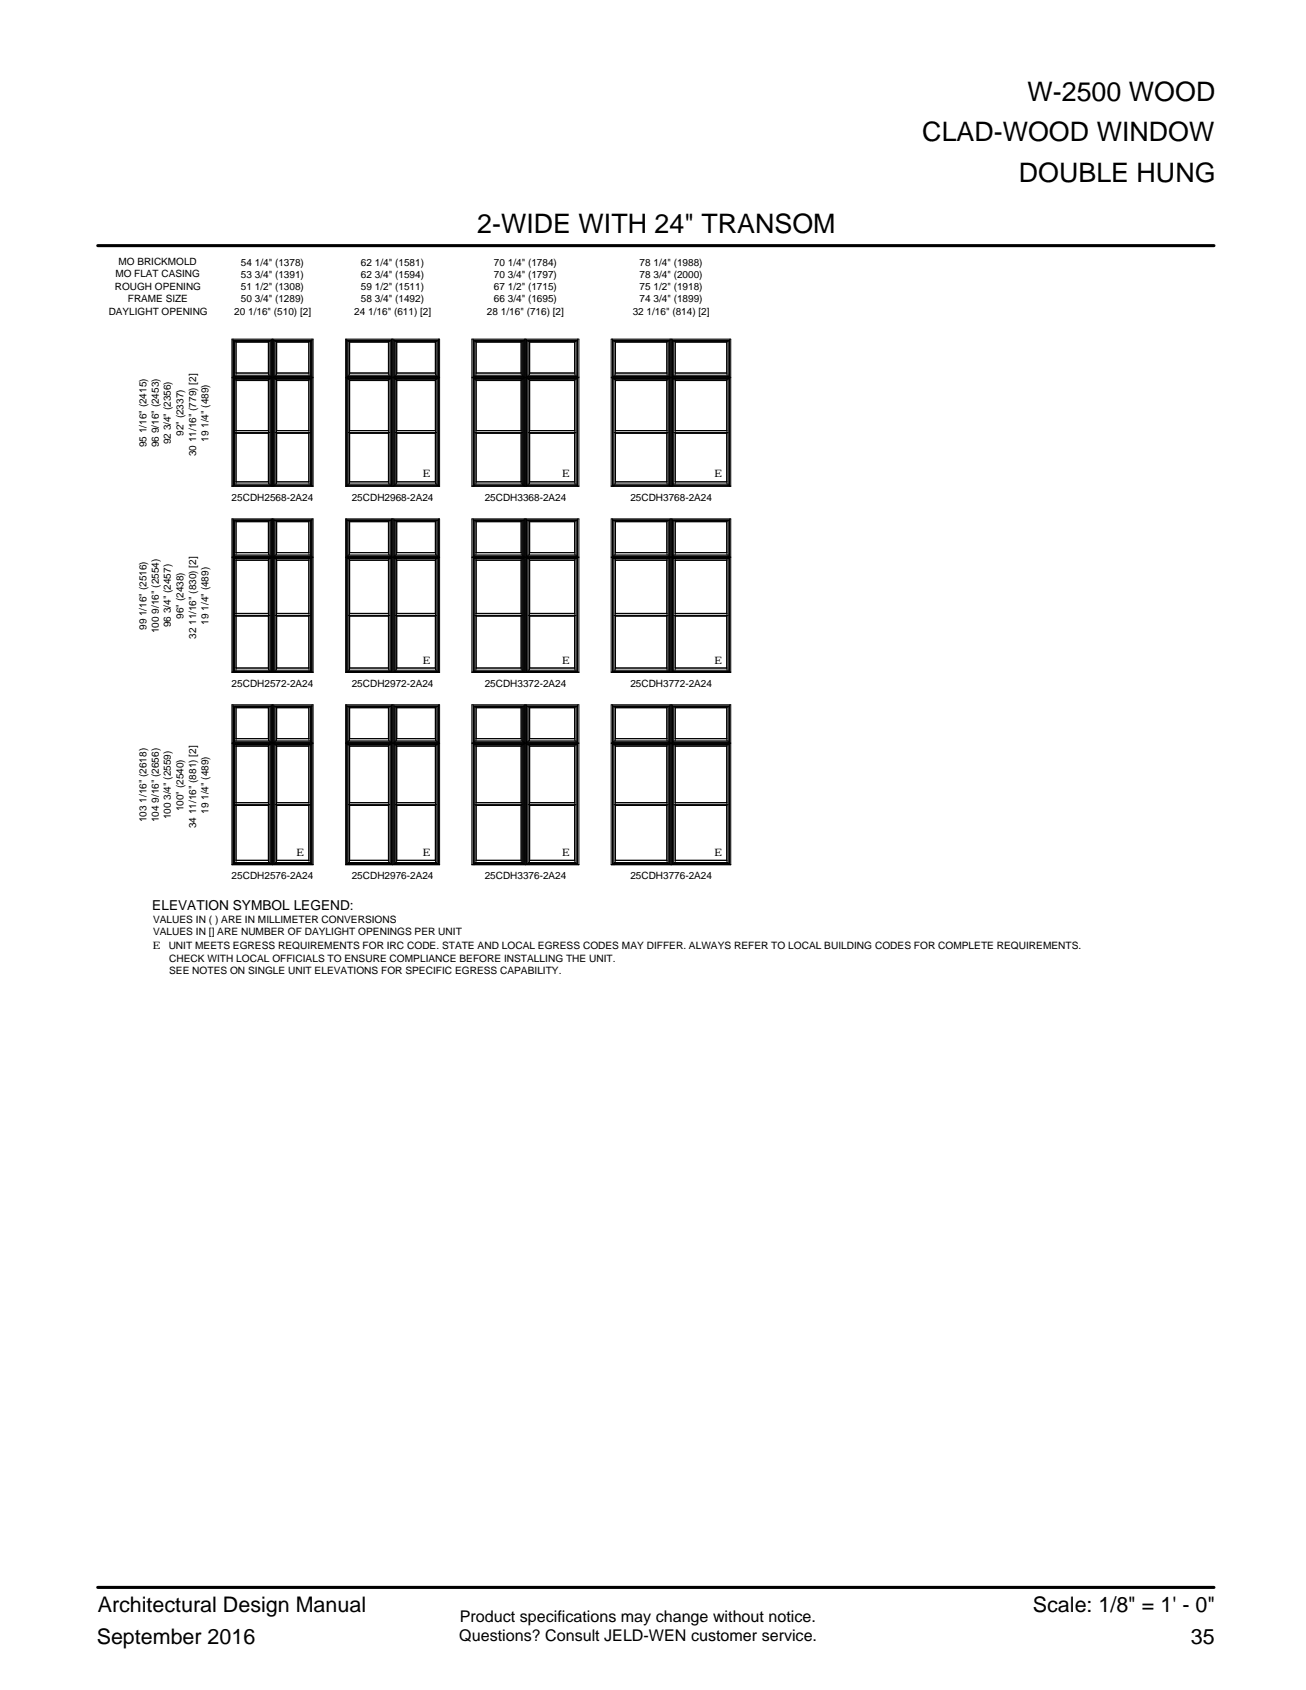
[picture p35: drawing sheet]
<svg xmlns="http://www.w3.org/2000/svg" width="216mm" height="279mm" viewBox="0 0 216 279" stroke-linecap="round" stroke-linejoin="round" font-family="sans-serif">
<defs><g id="words">
<g font-size="4.4">
<text x="169.9" y="16.7">W-2500 WOOD</text>
<text x="152.5" y="23.3">CLAD-WOOD WINDOW</text>
<text x="168.4" y="30.1">DOUBLE HUNG</text>
<text x="78.9" y="38.5">2-WIDE WITH 24&quot; TRANSOM</text>
</g>
<g font-size="3.5">
<text x="16.2" y="266.5">Architectural Design Manual</text>
<text x="170.8" y="266.5">Scale: 1/8&quot; = 1' - 0&quot;</text>
<text x="16" y="271.8">September 2016</text>
<text x="196.9" y="271.8">35</text>
</g>
<g font-size="2.7">
<text x="76" y="268.2">Product specifications may change without notice.</text>
<text x="75.9" y="271.4">Questions? Consult JELD-WEN customer service.</text>
</g>
<text font-size="2.3" x="25.2" y="150.5">ELEVATION SYMBOL LEGEND:</text>
<g font-size="1.7">
<text x="19" y="47.9">ROUGH OPENING</text>
<text x="19.1" y="45.8">MO FLAT CASING</text>
<text x="19.6" y="43.8">MO BRICKMOLD</text>
<text x="39.8" y="47.9">51 1/2&quot; (1308)</text>
<text x="39.8" y="45.9">53 3/4&quot; (1391)</text>
<text x="39.8" y="44">54 1/4&quot; (1378)</text>
<text x="59.7" y="47.9">59 1/2&quot; (1511)</text>
<text x="59.7" y="45.9">62 3/4&quot; (1594)</text>
<text x="59.7" y="44">62 1/4&quot; (1581)</text>
<text x="81.6" y="47.9">67 1/2&quot; (1715)</text>
<text x="81.6" y="45.9">70 3/4&quot; (1797)</text>
<text x="81.6" y="44">70 1/4&quot; (1784)</text>
<text x="105.7" y="47.9">75 1/2&quot; (1918)</text>
<text x="105.7" y="45.9">78 3/4&quot; (2000)</text>
<text x="105.7" y="44">78 1/4&quot; (1988)</text>
<text x="18" y="52">DAYLIGHT OPENING</text>
<text x="21.2" y="49.9">FRAME SIZE</text>
<text x="38.7" y="52.1">20 1/16&quot; (510) [2]</text>
<text x="39.8" y="50">50 3/4&quot; (1289)</text>
<text x="58.6" y="52.1">24 1/16&quot; (611) [2]</text>
<text x="59.7" y="50">58 3/4&quot; (1492)</text>
<text x="80.5" y="52.1">28 1/16&quot; (716) [2]</text>
<text x="81.6" y="50">66 3/4&quot; (1695)</text>
<text x="104.6" y="52.1">32 1/16&quot; (814) [2]</text>
<text x="105.7" y="50">74 3/4&quot; (1899)</text>
<text x="24.2" y="73.9" transform="rotate(-90 24.2 73.9)">95 1/16&quot; (2415)</text>
<text x="26.2" y="73.9" transform="rotate(-90 26.2 73.9)">96 9/16&quot; (2453)</text>
<text x="28.3" y="73.5" transform="rotate(-90 28.3 73.5)">92 3/4&quot; (2356)</text>
<text x="30.3" y="72.1" transform="rotate(-90 30.3 72.1)">92&quot; (2337)</text>
<text x="32.4" y="75.4" transform="rotate(-90 32.4 75.4)">30 11/16&quot; (779) [2]</text>
<text x="34.4" y="73" transform="rotate(-90 34.4 73)">19 1/4&quot; (489)</text>
<text x="38.3" y="82.8">25CDH2568-2A24</text>
<text x="58.2" y="82.8">25CDH2968-2A24</text>
<text x="69.9" y="78.9">E</text>
<text x="80.1" y="82.8">25CDH3368-2A24</text>
<text x="92.9" y="78.9">E</text>
<text x="104.2" y="82.8">25CDH3768-2A24</text>
<text x="118.1" y="78.9">E</text>
<text x="24.2" y="104.2" transform="rotate(-90 24.2 104.2)">99 1/16&quot; (2516)</text>
<text x="26.2" y="104.7" transform="rotate(-90 26.2 104.7)">100 9/16&quot; (2554)</text>
<text x="28.3" y="103.7" transform="rotate(-90 28.3 103.7)">96 3/4&quot; (2457)</text>
<text x="30.3" y="102.3" transform="rotate(-90 30.3 102.3)">96&quot; (2438)</text>
<text x="32.4" y="105.6" transform="rotate(-90 32.4 105.6)">32 11/16&quot; (830) [2]</text>
<text x="34.4" y="103.3" transform="rotate(-90 34.4 103.3)">19 1/4&quot; (489)</text>
<text x="38.3" y="113.5">25CDH2572-2A24</text>
<text x="58.2" y="113.5">25CDH2972-2A24</text>
<text x="69.9" y="109.7">E</text>
<text x="80.1" y="113.5">25CDH3372-2A24</text>
<text x="92.9" y="109.7">E</text>
<text x="104.2" y="113.5">25CDH3772-2A24</text>
<text x="118.1" y="109.7">E</text>
<text x="24.2" y="135.9" transform="rotate(-90 24.2 135.9)">103 1/16&quot; (2618)</text>
<text x="26.2" y="135.9" transform="rotate(-90 26.2 135.9)">104 9/16&quot; (2656)</text>
<text x="28.3" y="135.5" transform="rotate(-90 28.3 135.5)">100 3/4&quot; (2559)</text>
<text x="30.3" y="134.1" transform="rotate(-90 30.3 134.1)">100&quot; (2540)</text>
<text x="32.4" y="136.9" transform="rotate(-90 32.4 136.9)">34 11/16&quot; (881) [2]</text>
<text x="34.4" y="134.5" transform="rotate(-90 34.4 134.5)">19 1/4&quot; (489)</text>
<text x="49" y="141.5">E</text>
<text x="69.9" y="141.5">E</text>
<text x="92.9" y="141.5">E</text>
<text x="118.1" y="141.5">E</text>
<text x="38.3" y="145.3">25CDH2576-2A24</text>
<text x="58.2" y="145.3">25CDH2976-2A24</text>
<text x="80.1" y="145.3">25CDH3376-2A24</text>
<text x="104.2" y="145.3">25CDH3776-2A24</text>
<text x="25.3" y="152.6">VALUES IN ( ) ARE IN MILLIMETER CONVERSIONS</text>
<text x="25.3" y="154.7">VALUES IN [] ARE NUMBER OF DAYLIGHT OPENINGS PER UNIT</text>
<text x="25.3" y="156.9">E</text>
<text x="27.9" y="156.9">UNIT MEETS EGRESS REQUIREMENTS FOR IRC CODE. STATE AND LOCAL EGRESS CODES MAY DIFFER. ALWAYS REFER TO LOCAL BUILDING CODES FOR COMPLETE REQUIREMENTS.</text>
<text x="28" y="159">CHECK WITH LOCAL OFFICIALS TO ENSURE COMPLIANCE BEFORE INSTALLING THE UNIT.</text>
<text x="28" y="161">SEE NOTES ON SINGLE UNIT ELEVATIONS FOR SPECIFIC EGRESS CAPABILITY.</text>
</g>
</g></defs>
<g fill="none" stroke="#000" stroke-width=".17">
<path d="M38.3 56.1h13.5v24.3h-13.5zM38.5 56.1v6.3M38.5 56.2h6.4M38.6 56.2v6.2M38.6 56.3h6.2M38.6 56.3v5.9M38.6 56.4h6.2M38.8 56.4v5.8M38.8 56.4h5.8M39 56.4v5.6M39 56.5l5.4 .1M39 56.6h5.4"/>
<path d="M44.4 56.6v5.1M44.4 56.4v5.6M44.6 56.4v5.8M44.8 56.3v5.9M44.8 56.2v6.2M44.9 56.1v6.3M45 56.1v6.3M45.1 56.1v6.3M45.2 56.1v6.3M45.2 56.2h6.4M45.3 56.2v6.2M45.3 56.3h6.2"/>
<path d="M45.3 56.3v5.9M45.3 56.4h6.2M45.5 56.4v5.8M45.5 56.4h5.8M45.7 56.4v5.6M45.7 56.6v5.1M45.7 56.6h5.3M51 56.6v5.1M51.1 56.4v5.6M51.3 56.4v5.8M51.5 56.3v5.9M51.5 56.2v6.2"/>
<path d="M51.6 56.1v6.3M57.1 56.1h15.6v24.3h-15.6zM57.3 56.2h7.4M57.3 56.1v6.3M57.3 56.3h7.4M57.3 56.2v6.2M57.4 56.4h7.2M57.4 56.3v5.9M57.6 56.4h6.9M57.6 56.4v5.8M57.8 56.4v5.6M57.8 56.6h6.4"/>
<path d="M57.8 56.6v5.1M64.2 56.6v5.1M64.2 56.4v5.6M64.5 56.4v5.8M64.6 56.3v5.9M64.7 56.2v6.2M64.7 56.1v6.3M64.8 56.1v6.3M64.9 56.1v6.3M65.1 56.2h7.4M65.1 56.1v6.3M65.1 56.3h7.4"/>
<path d="M65.1 56.2v6.2M65.2 56.4h7.2M65.2 56.3v5.9M65.3 56.4h6.9M65.3 56.4v5.8M65.6 56.4v5.6M65.6 56.6h6.4M65.6 56.6v5.1M72 56.6v5.1M72 56.4v5.6M72.2 56.4v5.8M72.4 56.3v5.9"/>
<path d="M72.5 56.2v6.2M72.5 56.1v6.3M78 56.1h17.7v24.3h-17.7zM78.2 56.2h8.5M78.2 56.1v6.3M78.3 56.3h8.3M78.3 56.2v6.2M78.3 56.4h8.3M78.3 56.3v5.9M78.5 56.4h7.9M78.5 56.4v5.8M78.7 56.4v5.6"/>
<path d="M78.7 56.6h7.4M78.7 56.6v5.1M86.1 56.6v5.1M86.2 56.4v5.6M86.4 56.4v5.8M86.6 56.3v5.9M86.6 56.2v6.2M86.7 56.1v6.3M86.8 56.1v6.3M86.9 56.1v6.3M87 56.2h8.5M87 56.1v6.3"/>
<path d="M87.1 56.3h8.3M87.1 56.2v6.2M87.2 56.4h8.2M87.2 56.3v5.9M87.3 56.4h7.9M87.3 56.4v5.8M87.5 56.4v5.6M87.6 56.6h7.4M87.6 56.6v5.1M95 56.6v5.1M95 56.4v5.6M95.2 56.4v5.8"/>
<path d="M95.4 56.3v5.9M95.4 56.2v6.2M95.5 56.1v6.3M101 56.1h19.8v24.3h-19.8zM101.2 56.2h9.6M101.2 56.1v6.3M101.3 56.3h9.4M101.3 56.2v6.2M101.3 56.4h9.3M101.3 56.3v5.9M101.5 56.4h9M101.5 56.4v5.8"/>
<path d="M101.7 56.4v5.6M101.8 56.6h8.4M101.8 56.6v5.1M110.2 56.6v5.1M110.3 56.4v5.6M110.5 56.4v5.8M110.6 56.3v5.9M110.7 56.2v6.2M110.8 56.1v6.3M110.9 56.1v6.3M111 56.1v6.3M111.1 56.2h9.5"/>
<path d="M111.1 56.1v6.3M111.2 56.3h9.4M111.2 56.2v6.2M111.2 56.4h9.4M111.2 56.3v5.9M111.4 56.4h9M111.4 56.4v5.8M111.6 56.5l8.5 .1M111.6 56.6h8.5M111.6 56.4v5.6M120.1 56.6v5.1M120.2 56.4v5.6"/>
<path d="M120.4 56.4v5.8M120.6 56.3v5.9M120.6 56.2v6.2M120.6 56.1v6.3M38.3 62.4h13.5M38.3 62.5h13.5M38.5 62.5v17.9M38.6 62.5l-.1 17.8M38.6 62.2h6.2M38.6 62.6h6.2M38.6 62.6v17.7M38.8 62.6v17.6"/>
<path d="M38.8 62h5.8M38.8 62.7h5.8M38.8 71.5h5.8M38.8 71.6h5.6M39 62.7v17.3M39 61.7h5.4M39 62.9h5.4M39 79.6h5.4M39 71.2h5.4M39 71.6h5.4M44.4 62.9v8.3M44.4 71.6v8"/>
<path d="M44.4 61.7h-5.4M44.4 79.6l-5.4 .1M44.4 71.2h-5.6M44.4 62.7v17.3M44.6 62.6v17.6M44.8 62.6v17.7M44.8 62.5l.1 17.8M44.9 62.5v17.9M45 62.5v17.9M45.1 62.5v17.9M45.2 62.5v17.9M45.3 62.5l-.1 17.8"/>
<path d="M45.3 62.2h6.2M45.3 62.6h6.2M45.3 62.6v17.7M45.5 62.6v17.6M45.5 62h5.8M45.5 62.7h5.8M45.5 71.5h5.8M45.7 62.7v17.3M45.7 62.9v8.3M45.7 71.6v8M45.7 61.7h5.3M45.7 62.9h5.3"/>
<path d="M45.7 79.6h5.3M45.7 71.2h5.3M45.7 71.6h5.3M51 62.9v8.3M51 71.6v8M51.1 62.7v17.3M51.3 62.6v17.6M51.5 62.6v17.7M51.5 62.5l.1 17.8M51.6 62.5v17.9M57.1 62.4h15.6M57.1 62.5h15.6"/>
<path d="M57.3 62.5v17.9M57.3 62.2h7.4M57.3 62.6h7.4M57.3 62.5v17.8M57.4 62.2h7.2M57.4 62.6h7.2M57.4 62.6l-.1 17.7M57.6 62h6.9M57.6 62.7h6.9M57.6 71.5h6.9M57.6 62.6v17.6M57.8 62.7v17.3"/>
<path d="M57.8 61.7h6.4M57.8 62.9h6.4M57.8 79.6h6.4M57.8 71.2h6.4M57.8 71.6h6.4M57.8 62.9v8.3M57.8 71.6v8M64.2 62.9v8.3M64.2 71.6v8M64.2 62.7v17.3M64.5 62.6v17.6M64.6 62.6l.1 17.7"/>
<path d="M64.7 62.5v17.8M64.7 62.5v17.9M64.8 62.5v17.9M64.9 62.5v17.9M65.1 62.5v17.9M65.1 62.2h7.4M65.1 62.6h7.4M65.1 62.5v17.8M65.2 62.2h7.2M65.2 62.6h7.2M65.2 62.6l-.1 17.7M65.3 62h6.9"/>
<path d="M65.3 62.7h6.9M65.3 71.5h6.9M65.3 62.6v17.6M65.6 62.7v17.3M65.6 61.7h6.4M65.6 62.9h6.4M65.6 79.6h6.4M65.6 71.2h6.4M65.6 71.6h6.4M65.6 62.9v8.3M65.6 71.6v8M72 62.9v8.3"/>
<path d="M72 71.6v8M72 62.7v17.3M72.2 62.6v17.6M72.4 62.6v17.7h.1M72.5 62.5v17.8M72.5 62.5v17.9M78 62.4h17.7M78 62.5h17.7M78.2 62.5v17.9M78.3 62.2h8.3M78.3 62.6h8.3M78.3 62.5l-.1 17.8"/>
<path d="M78.3 62.6v17.7M78.5 62h7.9M78.5 62.7h7.9M78.5 62.6v17.6M78.5 71.5h7.9M78.7 62.7v17.3M78.7 61.7h7.4M78.7 62.9h7.4M78.7 79.6h7.4M78.7 71.2h7.4M78.7 71.6h7.4M78.7 62.9v8.3"/>
<path d="M78.7 71.6v8M86.1 62.9v8.3M86.1 71.6v8M86.2 62.7v17.3M86.4 62.6v17.6M86.6 62.6v17.7M86.6 62.5l.1 17.8M86.7 62.5v17.9M86.8 62.5v17.9M86.9 62.5v17.9M87 62.5v17.9M87.1 62.2h8.3"/>
<path d="M87.1 62.6h8.3M87.1 62.5l-.1 17.8M87.2 62.2h8.2M87.2 62.6h8.2M87.2 62.6v17.7h-.1M87.3 62h7.9M87.3 62.7h7.9M87.3 71.5h7.9M87.3 62.6v17.6M87.5 62.7v17.3M87.6 61.7h7.4M87.6 62.9h7.4"/>
<path d="M87.6 79.6h7.4M87.6 71.2h7.4M87.6 71.6h7.4M87.6 62.9v8.3M87.6 71.6v8M95 62.9v8.3M95 71.6v8M95 62.7v17.3M95.2 62.6v17.6M95.4 62.6v17.7M95.4 62.5l.1 17.8M95.5 62.5v17.9"/>
<path d="M101 62.4h19.8M101 62.5h19.8M101.2 62.5v17.9M101.3 62.2h9.4M101.3 62.6h9.4M101.3 62.5l-.1 17.8M101.3 62.2h9.3M101.3 62.6h9.3M101.3 62.6v17.7M101.5 62h9M101.5 62.7h9M101.5 62.6v17.6"/>
<path d="M101.5 71.5h9M101.7 62.7v17.3M101.8 61.7h8.4M101.8 62.9h8.4M101.8 79.6h8.4M101.8 71.2h8.4M101.8 71.6h8.4M101.8 62.9v8.3M101.8 71.6v8M110.2 62.9v8.3M110.2 71.6v8M110.3 62.7v17.3"/>
<path d="M110.5 62.6v17.6M110.6 62.6v17.7h.1M110.7 62.5l.1 17.8M110.8 62.5v17.9M110.9 62.5v17.9M111 62.5v17.9M111.1 62.5v17.9M111.2 62.2h9.4M111.2 62.6h9.4M111.2 62.5l-.1 17.8M111.2 62.6v17.7M111.4 62h9"/>
<path d="M111.4 62.7h9M111.4 71.5h9M111.4 62.6v17.6M111.6 61.7h8.5M111.6 62.9h8.5M111.6 62.7v17.3M111.6 79.6h8.5M111.6 71.2h8.5M111.6 71.6h8.5M120.1 61.7h-8.5M120.1 79.6l-8.5 .1M120.1 71.2h-8.5"/>
<path d="M120.1 62.9v8.3M120.1 71.6v8M120.2 62.7v17.3M120.4 62.6v17.6M120.6 62.6v17.7M120.6 62.5v17.8M120.6 62.5v17.9M38.3 85.8h13.5v25.4h-13.5zM38.3 80.4h6.7M38.3 92.1h13.5M38.3 92.2h13.5M38.5 85.8v6.3"/>
<path d="M38.5 92.2v18.9M38.5 86h6.4M38.5 92h6.4M38.6 86v6M38.6 92.2v18.9M38.6 86h6.2M38.6 92h6.2M38.6 92.3h6.2M38.6 92.3v18.8h-.1M38.6 80.2h6.2M38.6 91.9h6.2M38.8 86v5.9"/>
<path d="M38.8 92.3v18.7M38.8 80h5.8M38.8 86.1h5.8M38.8 91.8h5.8M38.8 92.4h5.8M39 86.2h.1M39 91.4h.1M39 86.1v5.7M39 92.4v18.4M39 86.2h5.4M39 91.4h5.4M39 92.6h5.4"/>
<path d="M44.4 86.2v5.2M44.4 92.6v8.8M44.4 86.1v5.7M44.4 92.4v18.4M44.6 86v5.9M44.6 92.3v18.7M44.8 92.3v18.8h.1M44.8 86v6M44.8 92.2v18.9M44.9 85.8v6.3M44.9 92.2v18.9M45 85.8v6.3"/>
<path d="M45 92.2v19M45.1 85.8v6.3M45.1 92.2v19M45.1 80.4h6.7M45.2 85.8v6.3M45.2 92.2v18.9M45.2 86h6.4M45.2 92h6.4M45.3 86v6M45.3 92.2v18.9M45.3 86h6.2M45.3 92h6.2"/>
<path d="M45.3 92.3h6.2M45.3 92.3v18.8h-.1M45.3 80.2h6.2M45.3 91.9h6.2M45.5 86v5.9M45.5 92.3v18.7M45.5 80h5.8M45.5 86.1h5.8M45.5 91.8h5.8M45.5 92.4h5.8M45.7 86.1v5.7M45.7 92.4v18.4"/>
<path d="M45.7 86.2h5.4M45.7 91.4h5.4M45.7 86.2v5.2M45.7 92.6v8.8M45.7 92.6h5.3M51 86.2v5.2M51 92.6v8.8M51.1 86.1v5.7M51.1 92.4v18.4M51.3 86v5.9M51.3 92.3v18.7M51.5 92.3v18.8h.1"/>
<path d="M51.5 86v6M51.5 92.2v18.9M51.6 85.8v6.3M51.6 92.2v18.9M57.1 80.4h7.7M57.1 85.8h15.6v25.4h-15.6zM57.1 92.1h15.6M57.1 92.2h15.6M57.3 86h7.4M57.3 92h7.4M57.3 85.8v6.3M57.3 92.2v18.9"/>
<path d="M57.3 92.3h7.4M57.3 86v6M57.4 92.3v18.8h-.1M57.4 80.2h7.2M57.4 86h7.2M57.4 91.9h7.2M57.4 92.3h7.2M57.4 86v6M57.6 80h6.9M57.6 86.1h6.9M57.6 91.8h6.9M57.6 92.4h6.9"/>
<path d="M57.6 86v5.9M57.6 92.3v18.7M57.8 86.2h6.4M57.8 91.4h6.4M57.8 86.1v5.7M57.8 92.4v18.4M57.8 92.6h6.4M57.8 86.2v5.2M57.8 92.6v8.8M64.2 86.2v5.2M64.2 92.6v8.8M64.2 86.1v5.7"/>
<path d="M64.2 92.4v18.4M64.5 86v5.9M64.5 92.3v18.7M64.6 92.3v18.8h.1M64.6 86v6M64.7 86v6M64.7 92.2v18.9M64.7 85.8v6.3M64.8 85.8v6.3M64.8 92.2v19M64.9 80.4h7.8M64.9 85.8v6.3"/>
<path d="M64.9 92.2v19M65.1 86h7.4M65.1 92h7.4M65.1 85.8v6.3M65.1 92.2v18.9M65.1 92.3h7.4M65.1 86v6M65.2 92.3v18.8h-.1M65.2 80.2h7.2M65.2 86h7.2M65.2 91.9h7.2M65.2 92.3h7.2"/>
<path d="M65.2 86v6M65.3 80h6.9M65.3 86.1h6.9M65.3 91.8h6.9M65.3 92.4h6.9M65.3 86v5.9M65.3 92.3v18.7M65.6 86.2h6.4M65.6 91.4h6.4M65.6 86.1v5.7M65.6 92.4v18.4M65.6 92.6h6.4"/>
<path d="M65.6 86.2v5.2M65.6 92.6v8.8M72 86.2v5.2M72 92.6v8.8M72 86.1v5.7M72 92.4v18.4M72.2 86v5.9M72.2 92.3v18.7M72.4 92.3v18.8h.1M72.4 86v6M72.5 86v6M72.5 92.2v18.9"/>
<path d="M72.5 85.8v6.3M78 80.4h8.8M78 85.8h17.7v25.4h-17.7zM78 92.1h17.7M78 92.2h17.7M78.2 86h8.5M78.2 92h8.5M78.2 85.8v6.3M78.2 92.2v18.9M78.3 86h8.3M78.3 92h8.3M78.3 92.3h8.3"/>
<path d="M78.3 86v6M78.3 92.2v18.9M78.3 92.3v18.8h-.1M78.3 80.2h8.3M78.3 80.4h.1M78.3 91.9h8.3M78.5 80h7.9M78.5 80.2v.2M78.5 86v5.9M78.5 92.3v18.7M78.5 86.1h7.9M78.5 91.8h7.9"/>
<path d="M78.5 92.4h7.9M78.7 86.2h7.5M78.7 91.4h7.5M78.7 86.1v5.7M78.7 92.4v18.4M78.7 92.6h7.4M78.7 86.2v5.2M78.7 92.6v8.8M86.1 86.2v5.2M86.1 92.6v8.8M86.2 86.1v5.7M86.2 92.4v18.4"/>
<path d="M86.4 86v5.9M86.4 92.3v18.7M86.6 92.3v18.8h.1M86.6 86v6M86.6 92.2v18.9M86.7 85.8v6.3M86.7 92.2v18.9M86.8 85.8v6.3M86.8 92.2v19M86.9 80.4h8.8M86.9 85.8v6.3M86.9 92.2v19"/>
<path d="M87 86h8.5M87 92h8.5M87 85.8v6.3M87 92.2v18.9M87.1 86h8.3M87.1 92h8.3M87.1 92.3h8.3M87.1 86v6M87.1 92.2v18.9M87.2 92.3v18.8h-.2M87.2 80.2h8.2M87.2 86h8.2"/>
<path d="M87.2 91.9h8.2M87.2 92.3h8.2M87.2 86v6M87.3 80h7.9M87.3 86.1h7.9M87.3 91.8h7.9M87.3 92.4h7.9M87.3 86v5.9M87.3 92.3v18.7M87.5 86.2h7.5M87.5 91.4h7.5M87.5 86.1v5.7"/>
<path d="M87.5 92.4v18.4M87.6 92.6h7.4M87.6 86.2v5.2M87.6 92.6v8.8M95 86.2v5.2M95 92.6v8.8M95 86.1v5.7M95 92.4v18.4M95.2 86v5.9M95.2 92.3v18.7M95.4 92.3v18.8h.1M95.4 86v6"/>
<path d="M95.4 92.2v18.9M95.5 85.8v6.3M95.5 92.2v18.9M101 80.4h9.9M101 85.8h19.8v25.4h-19.8zM101 92.1h19.8M101 92.2h19.8M101.2 86h9.6M101.2 92h9.6M101.2 85.8v6.3M101.2 92.2v18.9M101.3 86h9.4"/>
<path d="M101.3 92h9.4M101.3 92.3h9.4M101.3 86v6M101.3 92.2v18.9M101.3 92.3v18.8h-.1M101.3 80.2h9.3M101.3 80.4h.1M101.3 86h9.3M101.3 91.9h9.3M101.3 92.3h9.3M101.5 80h9M101.5 80.2v.2"/>
<path d="M101.5 86v5.9M101.5 92.3v18.7M101.5 86.1h9M101.5 91.8h9M101.5 92.4h9M101.7 86.2h8.6M101.7 91.4h8.6M101.7 86.1v5.7M101.7 92.4v18.4M101.8 92.6h8.4M101.8 86.2v5.2M101.8 92.6v8.8"/>
<path d="M110.2 86.2v5.2M110.2 92.6v8.8M110.3 86.1v5.7M110.3 92.4v18.4M110.5 86v5.9M110.5 92.3v18.7M110.6 92.3v18.8h.2M110.6 86v6M110.7 86v6M110.7 92.2v18.9M110.8 85.8v6.3M110.8 92.2v18.9"/>
<path d="M110.9 85.8v6.3M110.9 92.2v19M111 80.4h9.8M111 85.8v6.3M111 92.2v19M111.1 86h9.5M111.1 92h9.5M111.1 85.8v6.3M111.1 92.2v18.9M111.2 86h9.4M111.2 92h9.4M111.2 92.3h9.4"/>
<path d="M111.2 86v6M111.2 92.2v18.9M111.2 92.3v18.8h-.1M111.2 80.2h9.4M111.2 91.9h9.4M111.4 80h9M111.4 86.1h9M111.4 91.8h9M111.4 92.4h9M111.4 86v5.9M111.4 92.3v18.7M111.6 86.2h.1"/>
<path d="M111.6 91.4h.1M111.6 86.1v5.7M111.6 92.4v18.4M111.6 86.2h8.6M111.6 91.4h8.6M111.6 92.6h8.5M120.1 86.2v5.2M120.1 92.6v8.8M120.2 86.1v5.7M120.2 92.4v18.4M120.4 86v5.9M120.4 92.3v18.7"/>
<path d="M120.6 92.3v18.8M120.6 86v6M120.6 92.2v18.9M120.6 85.8v6.3M38.3 116.5h13.5v26.5h-13.5zM38.3 111.1h6.7M38.5 116.5v6.3M38.5 116.7h6.4M38.6 116.7v6.1M38.6 116.7v6M38.6 111h6.2M38.6 116.8h6.2"/>
<path d="M38.8 116.8v5.9M38.8 110.8h5.8M38.8 116.9h5.8M38.8 101.7h5.8M38.8 101.8l5.6 .1M39 116.9v5.6M39 110.4h5.4M39 117h5.4M39 101.4h5.4M39 101.9h5.4M44.4 101.9v8.5M44.4 117v5.1"/>
<path d="M44.4 110.4l-5.4 .1M44.4 101.4h-5.6M44.4 116.9v5.6M44.6 116.8v5.9M44.8 116.7v6M44.8 116.7v6.1M44.9 116.5v6.3M45 116.5v6.3M45.1 116.5v6.3M45.1 111.1h6.7M45.2 116.5v6.3M45.2 116.7h6.4"/>
<path d="M45.3 116.7v6.1M45.3 116.7v6M45.3 111h6.2M45.3 116.8h6.2M45.5 116.8v5.9M45.5 110.8h5.8M45.5 116.9h5.8M45.5 101.7h5.8M45.7 116.9v5.6M45.7 101.9v8.5M45.7 117v5.1M45.7 110.4h5.3"/>
<path d="M45.7 117h5.3M45.7 101.4h5.3M45.7 101.9h5.3M51 101.9v8.5M51 117v5.1M51.1 116.9v5.6M51.3 116.8v5.9M51.5 116.7v6M51.5 116.7v6.1M51.6 116.5v6.3M57.1 111.1h7.7M57.1 116.5h15.6v26.5h-15.6z"/>
<path d="M57.3 116.7h7.4M57.3 116.5v6.3M57.3 116.7v6.1M57.4 111h7.2M57.4 116.8h7.2M57.4 116.7v6M57.6 110.8h6.9M57.6 116.9h6.9M57.6 101.7h6.9M57.6 116.8v5.9M57.8 116.9v5.6M57.8 110.4h6.4"/>
<path d="M57.8 117h6.4M57.8 101.4h6.4M57.8 101.9h6.4M57.8 101.9v8.5M57.8 117v5.1M64.2 101.9v8.5M64.2 117v5.1M64.2 116.9v5.6M64.5 116.8v5.9M64.6 116.7v6M64.7 116.7v6.1M64.7 116.5v6.3"/>
<path d="M64.8 116.5v6.3M64.9 111.1h7.8M64.9 116.5v6.3M65.1 116.7h7.4M65.1 116.5v6.3M65.1 116.7v6.1M65.2 111h7.2M65.2 116.8h7.2M65.2 116.7v6M65.3 110.8h6.9M65.3 116.9h6.9M65.3 101.7h6.9"/>
<path d="M65.3 116.8v5.9M65.6 116.9v5.6M65.6 110.4h6.4M65.6 117h6.4M65.6 101.4h6.4M65.6 101.9h6.4M65.6 101.9v8.5M65.6 117v5.1M72 101.9v8.5M72 117v5.1M72 116.9v5.6M72.2 116.8v5.9"/>
<path d="M72.4 116.7v6M72.5 116.7v6.1M72.5 116.5v6.3M78 111.1h8.8M78 116.5h17.7v26.5h-17.7zM78.2 116.7h8.5M78.2 116.5v6.3M78.3 116.7v6.1M78.3 111.1v.1M78.3 116.7v6M78.3 111h8.3M78.3 116.8h8.3"/>
<path d="M78.5 111v.2M78.5 116.8v5.9M78.5 110.8h7.9M78.5 116.9h7.9M78.5 101.7h7.9M78.7 116.9v5.6M78.7 110.4h7.4M78.7 117h7.4M78.7 101.4h7.4M78.7 101.9h7.4M78.7 101.9v8.5M78.7 117v5.1"/>
<path d="M86.1 101.9v8.5M86.1 117v5.1M86.2 116.9v5.6M86.4 116.8v5.9M86.6 116.7v6M86.6 116.7v6.1M86.7 116.5v6.3M86.8 116.5v6.3M86.9 111.1h8.8M86.9 116.5v6.3M87 116.7h8.5M87 116.5v6.3"/>
<path d="M87.1 116.7v6.1M87.2 111h8.2M87.2 116.8h8.2M87.2 116.7v6M87.3 110.8h7.9M87.3 116.9h7.9M87.3 101.7h7.9M87.3 116.8v5.9M87.5 116.9v5.6M87.6 110.4h7.4M87.6 117h7.4M87.6 101.4h7.4"/>
<path d="M87.6 101.9h7.4M87.6 101.9v8.5M87.6 117v5.1M95 101.9v8.5M95 117v5.1M95 116.9v5.6M95.2 116.8v5.9M95.4 116.7v6M95.4 116.7v6.1M95.5 116.5v6.3M101 111.1h9.9M101 116.5h19.8v26.5h-19.8z"/>
<path d="M101.2 116.7h9.6M101.2 116.5v6.3M101.3 116.7v6.1M101.3 111.1v.1M101.3 116.7v6M101.3 111h9.3M101.3 116.8h9.3M101.5 111v.2M101.5 116.8v5.9M101.5 110.8h9M101.5 116.9h9M101.5 101.7h9"/>
<path d="M101.7 116.9v5.6M101.8 110.4h8.4M101.8 117h8.4M101.8 101.4h8.4M101.8 101.9h8.4M101.8 101.9v8.5M101.8 117v5.1M110.2 101.9v8.5M110.2 117v5.1M110.3 116.9v5.6M110.5 116.8v5.9M110.6 116.7v6"/>
<path d="M110.7 116.7v6.1M110.8 116.5v6.3M110.9 116.5v6.3M111 111.1h9.8M111 116.5v6.3M111.1 116.7h9.5M111.1 116.5v6.3M111.2 116.7v6.1M111.2 111h9.4M111.2 116.8h9.4M111.2 116.7v6M111.4 110.8h9"/>
<path d="M111.4 116.9h9M111.4 101.7h9M111.4 116.8v5.9M111.6 116.9v5.6M111.6 110.4h8.5M111.6 117h8.5M111.6 101.4h8.5M111.6 101.8l8.5 .1M111.6 101.9h8.5M120.1 110.4l-8.5 .1M120.1 101.4h-8.5M120.1 101.9v8.5"/>
<path d="M120.1 117v5.1M120.2 116.9v5.6M120.4 116.8v5.9M120.6 116.7v6M120.6 116.7v6.1M120.6 116.5v6.3M38.3 122.8h13.5M38.3 122.9h13.5M38.5 122.9v20M38.6 122.9l-.1 20M38.6 122.7h6.2M38.6 123.1h6.2"/>
<path d="M38.6 123.1v19.7M38.8 123.1v19.7M38.8 122.5h5.8M38.8 123.2h5.8M38.8 133h5.8M38.8 133.2h5.6M39 133.2h.1M39 123.2v19.4M39 122.1h5.4M39 123.3l5.4 .1M39 123.4h5.4M39 132.7h5.4"/>
<path d="M44.4 123.4v9.3M44.4 133.2v9M44.4 122.1h-5.4M44.4 132.7h-5.6M44.4 123.2v19.4M44.6 123.1v19.7M44.8 123.1v19.7M44.8 122.9l.1 20M44.9 122.9v20M45 122.9v20.1M45.1 122.9v20.1M45.2 122.9v20"/>
<path d="M45.3 122.9l-.1 20M45.3 122.7h6.2M45.3 123.1h6.2M45.3 123.1v19.7M45.5 123.1v19.7M45.5 122.5h5.8M45.5 123.2h5.8M45.5 133h5.8M45.7 123.2v19.4M45.7 133.2h5.4M45.7 123.4v9.3M45.7 133.2v9"/>
<path d="M45.7 122.1h5.3M45.7 123.4h5.3M45.7 132.7h5.3M51 123.4v9.3M51 133.2v9M51.1 123.2v19.4M51.3 123.1v19.7M51.5 123.1v19.7M51.5 122.9l.1 20M51.6 122.9v20M57.1 122.8h15.6M57.1 122.9h15.6"/>
<path d="M57.3 122.9v20M57.3 122.7h7.4M57.3 123.1h7.4M57.4 122.7h7.2M57.4 123.1h7.2M57.4 123.1l-.1 19.7M57.6 122.5h6.9M57.6 123.2h6.9M57.6 133h6.9M57.6 123.1v19.7M57.8 133.2h6.4M57.8 123.2v19.4"/>
<path d="M57.8 122.1h6.4M57.8 123.4h6.4M57.8 132.7h6.4M57.8 123.4v9.3M57.8 133.2v9M64.2 123.4v9.3M64.2 133.2v9M64.2 123.2v19.4M64.5 123.1v19.7M64.6 123.1l.1 19.7M64.7 122.9v20M64.8 122.9v20.1"/>
<path d="M64.9 122.9v20.1M65.1 122.9v20M65.1 122.7h7.4M65.1 123.1h7.4M65.2 122.7h7.2M65.2 123.1h7.2M65.2 123.1l-.1 19.7M65.3 122.5h6.9M65.3 123.2h6.9M65.3 133h6.9M65.3 123.1v19.7M65.6 133.2h6.4"/>
<path d="M65.6 123.2v19.4M65.6 122.1h6.4M65.6 123.4h6.4M65.6 132.7h6.4M65.6 123.4v9.3M65.6 133.2v9M72 123.4v9.3M72 133.2v9M72 123.2v19.4M72.2 123.1v19.7M72.4 123.1v19.7h.1M72.5 122.9v20"/>
<path d="M78 122.8h17.7M78 122.9h17.7M78.2 122.9v20M78.3 122.7h8.3M78.3 123.1h8.3M78.3 122.9l-.1 20M78.3 123.1v19.7M78.5 123.1v19.7M78.5 122.5h7.9M78.5 123.2h7.9M78.5 133h7.9M78.7 133.2h7.5"/>
<path d="M78.7 123.2v19.4M78.7 122.1h7.4M78.7 123.4h7.4M78.7 132.7h7.4M78.7 123.4v9.3M78.7 133.2v9M86.1 123.4v9.3M86.1 133.2v9M86.2 123.2v19.4M86.4 123.1v19.7M86.6 123.1v19.7M86.6 122.9l.1 20"/>
<path d="M86.7 122.9v20M86.8 122.9v20.1M86.9 122.9v20.1M87 122.9v20M87.1 122.7h8.3M87.1 123.1h8.3M87.1 122.9l-.1 20M87.2 122.7h8.2M87.2 123.1h8.2M87.2 123.1v19.7h-.1M87.3 122.5h7.9M87.3 123.2h7.9"/>
<path d="M87.3 133h7.9M87.3 123.1v19.7M87.5 133.2h7.5M87.5 123.2v19.4M87.6 122.1h7.4M87.6 123.4h7.4M87.6 132.7h7.4M87.6 123.4v9.3M87.6 133.2v9M95 123.4v9.3M95 133.2v9M95 123.2v19.4"/>
<path d="M95.2 123.1v19.7M95.4 123.1v19.7M95.4 122.9l.1 20M95.5 122.9v20M101 122.8h19.8M101 122.9h19.8M101.2 122.9v20M101.3 122.7h9.4M101.3 123.1h9.4M101.3 122.9l-.1 20M101.3 123.1v19.7M101.3 122.7h9.3"/>
<path d="M101.3 123.1h9.3M101.5 123.1v19.7M101.5 122.5h9M101.5 123.2h9M101.5 133h9M101.7 133.2h8.6M101.7 123.2v19.4M101.8 122.1h8.4M101.8 123.4h8.4M101.8 132.7h8.4M101.8 123.4v9.3M101.8 133.2v9"/>
<path d="M110.2 123.4v9.3M110.2 133.2v9M110.3 123.2v19.4M110.5 123.1v19.7M110.6 123.1v19.7h.1M110.7 122.9l.1 20M110.8 122.9v20M110.9 122.9v20.1M111 122.9v20.1M111.1 122.9v20M111.2 122.7h9.4M111.2 123.1h9.4"/>
<path d="M111.2 122.9l-.1 20M111.2 123.1v19.7M111.4 122.5h9M111.4 123.2h9M111.4 133h9M111.4 123.1v19.7M111.6 133.2h.1M111.6 123.2v19.4M111.6 122.1h8.5M111.6 123.3l8.5 .1M111.6 123.4h8.5M111.6 132.7h8.5"/>
<path d="M111.6 133.2h8.6M120.1 122.1h-8.5M120.1 132.7h-8.5M120.1 123.4v9.3M120.1 133.2v9M120.2 123.2v19.4M120.4 123.1v19.7M120.6 123.1v19.7M120.6 122.9v20M38.3 142.9h6.7M38.6 142.8h6.2M38.8 142.6h5.8"/>
<path d="M39 142.2h5.4M44.4 142.2l-5.4 .1M45.1 142.9h6.7M45.3 142.8h6.2M45.5 142.6h5.8M45.7 142.2h5.3M57.1 142.9h7.7M57.4 142.8h7.2M57.6 142.6h6.9M57.8 142.2h6.4M64.9 142.9h7.8M65.2 142.8h7.2"/>
<path d="M65.3 142.6h6.9M65.6 142.2h6.4M78 142.9h8.8M78.3 142.9v.1M78.3 142.8h8.3M78.5 142.8v.2M78.5 142.6h7.9M78.7 142.2h7.4M86.9 142.9h8.8M87.2 142.8h8.2M87.3 142.6h7.9M87.6 142.2h7.4"/>
<path d="M101 142.9h9.9M101.3 142.9v.1M101.3 142.8h9.3M101.5 142.8v.2M101.5 142.6h9M101.8 142.2h8.4M111 142.9h9.8M111.2 142.8h9.4M111.4 142.6h9M111.6 142.2h8.5M120.1 142.2l-8.5 .1"/>
</g>
<path d="M16.2 40.6h184.5M16.2 262.4h184.5" fill="none" stroke="#000" stroke-width=".51"/>
<use href="#words"/>
</svg>
